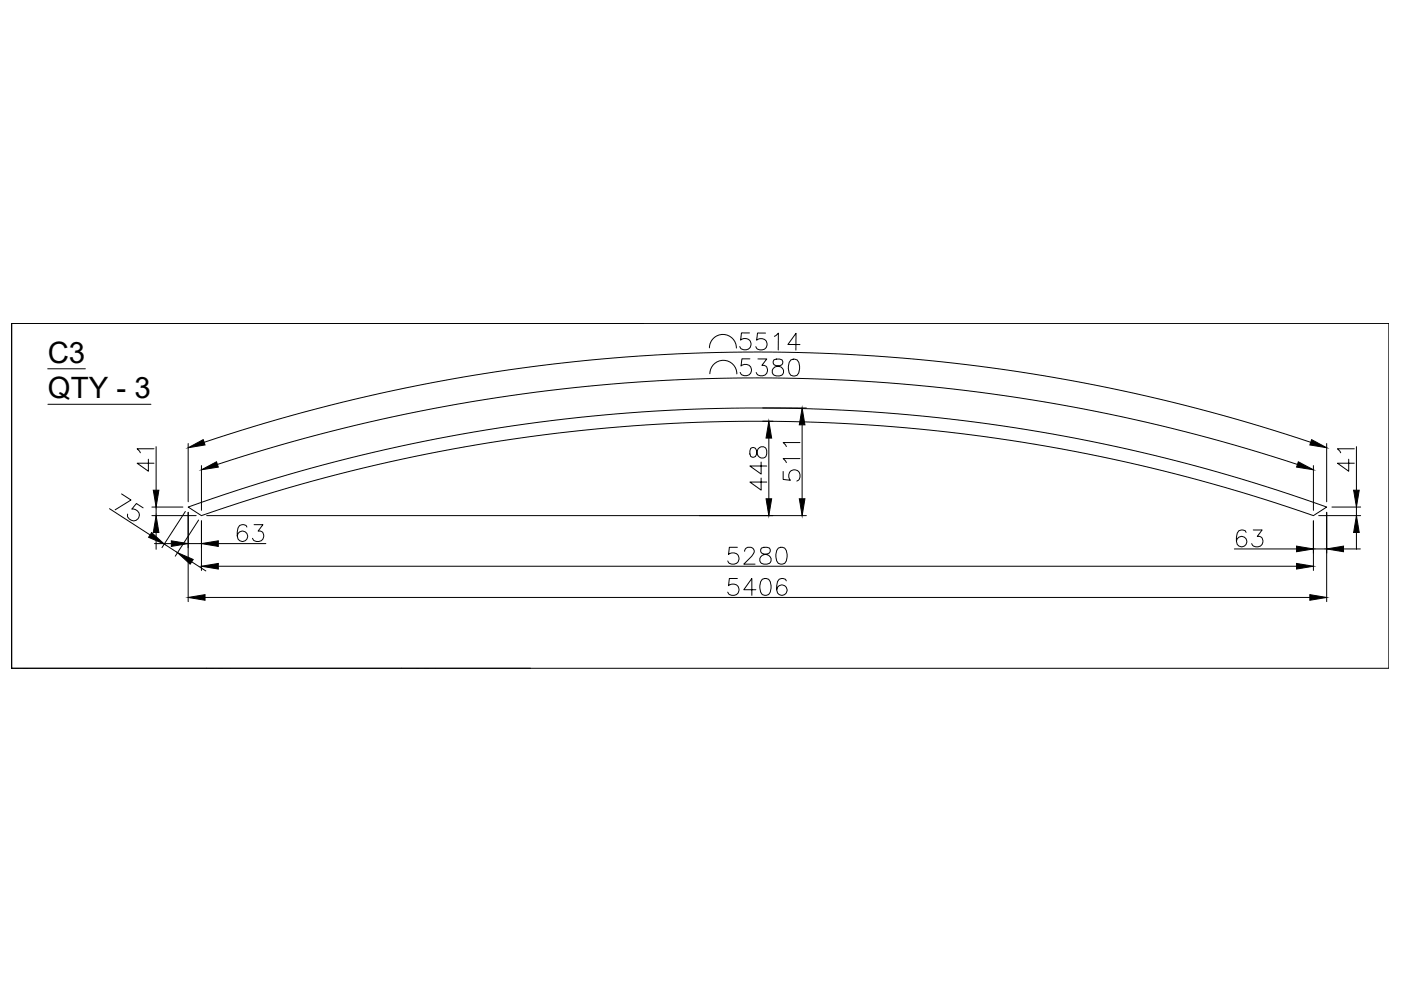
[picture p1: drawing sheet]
<svg xmlns="http://www.w3.org/2000/svg" width="594mm" height="420mm" viewBox="0 0 594 420" stroke-linecap="round" stroke-linejoin="round" font-family="sans-serif">
<defs><g id="words">
<g font-size="12.5">
<text x="20.2" y="153.7">C3</text>
<text x="20.3" y="168.8">QTY - 3</text>
</g>
<g font-size="6">
<text x="175.3" y="288">SP9</text>
<text x="5.3" y="288">SP7</text>
<text x="88" y="288">SP8</text>
</g>
</g></defs>
<!-- layer: 0 -->
<g fill="none" stroke="#000" stroke-width=".42">
<path d="M4.9 137.1h.1M4.9 137.1v146.2h584v-146.2h-584v146.2h220.1M4.9 137.1h268M20.2 156.4h16M300.8 147.5a5.7 5.7 0 0 1 5.8-5.7 5.7 5.7 0 0 1 5.7 5.8M301 158.4a5.7 5.7 0 0 1 5.8-5.6 5.7 5.7 0 0 1 5.6 5.7M317.8 141.2l-3.4-.1-.4 3.1a2.52 2.52 0 0 1 3.9 0 2.52 2.52 0 0 1-.5 3.7 2.52 2.52 0 0 1-3.7-1M318 152.1h-3.4l-.4 3.1a2.53 2.53 0 0 1 3.8-.1 2.53 2.53 0 0 1-.5 3.8 2.53 2.53 0 0 1-3.6-1M321.4 152.2h3.7l-2 2.7a2.29 2.29 0 0 1 2.4 2.7 2.29 2.29 0 0 1-3.1 1.7l-1.1-.3-.6-1.1M324.6 141.2h-3.4l-.3 3.1a2.52 2.52 0 0 1 3.8-.1 2.52 2.52 0 0 1-.5 3.8 2.52 2.52 0 0 1-3.7-1M328.2 152.6a1.44 1.44 0 0 0 .7 2.3 3.3 3.3 0 0 1 3.3 2.1 1.86 1.86 0 0 1-1.7 2.4h-1.3a2.05 2.05 0 0 1-1.8-2.2 2.05 2.05 0 0 1 2.1-1.9l1.4-.3a1.45 1.45 0 0 0 .7-2.4l-1-.4zM328.3 142.6l1.8-1.3-.1 7.1"/>
<path d="M335.3 152.6a2.32 2.32 0 0 1 3.4 1.1 5.9 5.9 0 0 1-.7 5.4 2.33 2.33 0 0 1-3.4-1 5.9 5.9 0 0 1 .7-5.5zM339.2 146.1h-5.1l3.4-4.8v7.2M20.3 171.4h43.7M323.4 173h18.5M323.4 178.6h4.4M62.9 194.7v5.1l-4.7-3.4h7.1M65.3 190.3h-7.1l1.3 1.7M66.2 189.4v18.4M79.8 188v24.7M85.4 197.4v19M86.6 187.5a738.2 738.2 0 0 1 469.2 0M92.2 196.9a732.8 732.8 0 0 1 458 0"/>
<path d="M318.3 190.1a2.7 2.7 0 0 0 .7 3.7l1.4-.3 .3-.7a3.3 3.3 0 0 1 2-3.4 1.85 1.85 0 0 1 2.4 1.7v1.4a2.05 2.05 0 0 1-2.2 1.8 2.05 2.05 0 0 1-1.9-2.2l-.3-1.3a1.44 1.44 0 0 0-2.4-.7zM322.7 195.9v5.1l-4.7-3.4h7.1M326 185.7v25.8M332.1 199.9v3.4l3.1 .3a2.52 2.52 0 0 1-.1-3.8 2.52 2.52 0 0 1 3.8 .5 2.52 2.52 0 0 1-1 3.7M339.2 194.4h-7.1l1.4 1.7M339.2 187.6h-7.1l1.4 1.7M340.1 180.1v31.4M556.9 197.4v19M562.6 188v24.7M571.9 194.7v5.1l-4.8-3.4h7.2M574.3 190.3h-7.2l1.4 1.7M575.2 189.4v18.4"/>
<path d="M46.4 215.7l17.3 11.1M51.5 209.4l4 2.6-6.7 4.2M60.7 215.3l-2.9-1.8-1.9 2.4a2.53 2.53 0 0 1 3.2 2 2.53 2.53 0 0 1-2.4 2.9 2.53 2.53 0 0 1-2.6-2.8M64.4 218.6h18.8M64.4 215h13.2M66.2 215v3.6M78.6 216.9l-9.9 15.3M79.8 215a714.6 714.6 0 0 1 482.8 0l-5.7 3.6a714.6 714.6 0 0 0-471.5 0zM79.8 217.2v37.9M87.7 218.6h254.2M322.7 202.7v5.1l-4.7-3.4h7.1M559.2 218.6h17.8"/>
<path d="M562.6 217.2v37.9M564.8 215h12.2M575.2 215v3.6M65.5 230.5h7.2M66.2 225.8v7.1M69.7 230.7l5.6 3.6M79.8 230.5h5.6M81.3 238.2l6 3.9M84.2 220.5l-9.9 15.3M85.4 220.8v21.1M92.6 230.5h20.1M104.7 223.5a2.11 2.11 0 0 0-3.1-.7 6.4 6.4 0 0 0-.7 5.8 2.22 2.22 0 0 0 3.6 .2 2.22 2.22 0 0 0-.9-3.5 2.22 2.22 0 0 0-3 1.9"/>
<path d="M107.7 222.4h3.8l-2.1 2.8a2.29 2.29 0 0 1 2.5 2.6 2.29 2.29 0 0 1-3.1 1.8l-1.1-.4-.6-1M312.7 232h-3.4l-.4 3.1a2.53 2.53 0 0 1 3.8-.1 2.53 2.53 0 0 1-.4 3.8 2.53 2.53 0 0 1-3.7-1M315.7 233.7a1.77 1.77 0 0 1 1.4-1.7h1.4a1.74 1.74 0 0 1 1 2.8l-4.1 4.4h4.8M322.9 232.4a1.45 1.45 0 0 0 .7 2.4 3.3 3.3 0 0 1 3.4 2 1.86 1.86 0 0 1-1.7 2.4h-1.4a2.05 2.05 0 0 1-1.8-2.2 2.05 2.05 0 0 1 2.1-1.9l1.4-.3a1.45 1.45 0 0 0 .7-2.4l-1-.4zM330 232.4a2.31 2.31 0 0 1 3.4 1 5.8 5.8 0 0 1-.7 5.4 2.32 2.32 0 0 1-3.4-1 5.9 5.9 0 0 1 .7-5.4zM523.4 232.7h26.4M528.4 225.7a2.1 2.1 0 0 0-3.1-.7 6.4 6.4 0 0 0-.7 5.8 2.22 2.22 0 0 0 3.6 .3 2.22 2.22 0 0 0-.9-3.5 2.22 2.22 0 0 0-3 1.9M531.4 224.7h3.8l-2.1 2.7a2.29 2.29 0 0 1 2.5 2.7 2.29 2.29 0 0 1-3.1 1.7l-1.1-.3-.6-1M556.9 220.8v21.1M556.9 232.7h5.7M569.7 232.7h7.2M575.2 225.8v7.1"/>
<path d="M86.9 253.3h468.5M92.6 240.1h457.2M312.7 245.3h-3.4l-.4 3a2.52 2.52 0 0 1 3.8 0 2.52 2.52 0 0 1-.4 3.7 2.52 2.52 0 0 1-3.7-1M320.5 250h-5.1l3.4-4.7v7.1M323.2 245.6a2.32 2.32 0 0 1 3.4 1 5.9 5.9 0 0 1-.7 5.5 2.31 2.31 0 0 1-3.4-1.1 5.9 5.9 0 0 1 .7-5.4zM333.4 246.3a2.05 2.05 0 0 0-2-1.1 2.05 2.05 0 0 0-1.7 1.4 5.2 5.2 0 0 0 .7 5.5 2.22 2.22 0 0 0 3.2-1 2.22 2.22 0 0 0-1.5-3 2.22 2.22 0 0 0-2.8 1.9"/>
</g>
<g fill="#000" stroke="#000" stroke-width=".42">
<path d="M79.8 189.8l6.4-3.4 .7 2.2zM85.4 199.2l6.4-3.4 .8 2.2zM326 178.6l1.2 7.1h-2.4zM340.1 173l1.2 7.1h-2.4zM550.5 195.8l6.4 3.4-7.1-1.2zM556.2 186.4l6.4 3.4-7.2-1.2zM65 207.8h2.4l-1.2 7.2zM324.8 211.5h2.4l-1.2 7.1zM338.9 211.5h2.4l-1.2 7.1zM574 207.8h2.4l-1.2 7.2zM64.3 225.8l5.4 4.9-6.7-2.9zM66.2 218.6l1.2 7.2h-2.4z"/>
<path d="M72.7 229.3l7.1 1.2-7.1 1.2zM75.3 234.3l6.6 2.9-1.3 2zM85.4 240.1l7.2-1.2v2.4zM85.4 230.5l7.2-1.2v2.4zM549.8 238.9l7.1 1.2-7.1 1.2zM549.8 231.5l7.1 1.2-7.1 1.2zM562.6 232.7l7.1-1.2v2.4zM575.2 218.6l1.2 7.2h-2.4zM79.8 253.3l7.1-1.2v2.4zM555.4 252.1l7.2 1.2-7.2 1.2z"/>
</g>
<use href="#words"/>
</svg>
